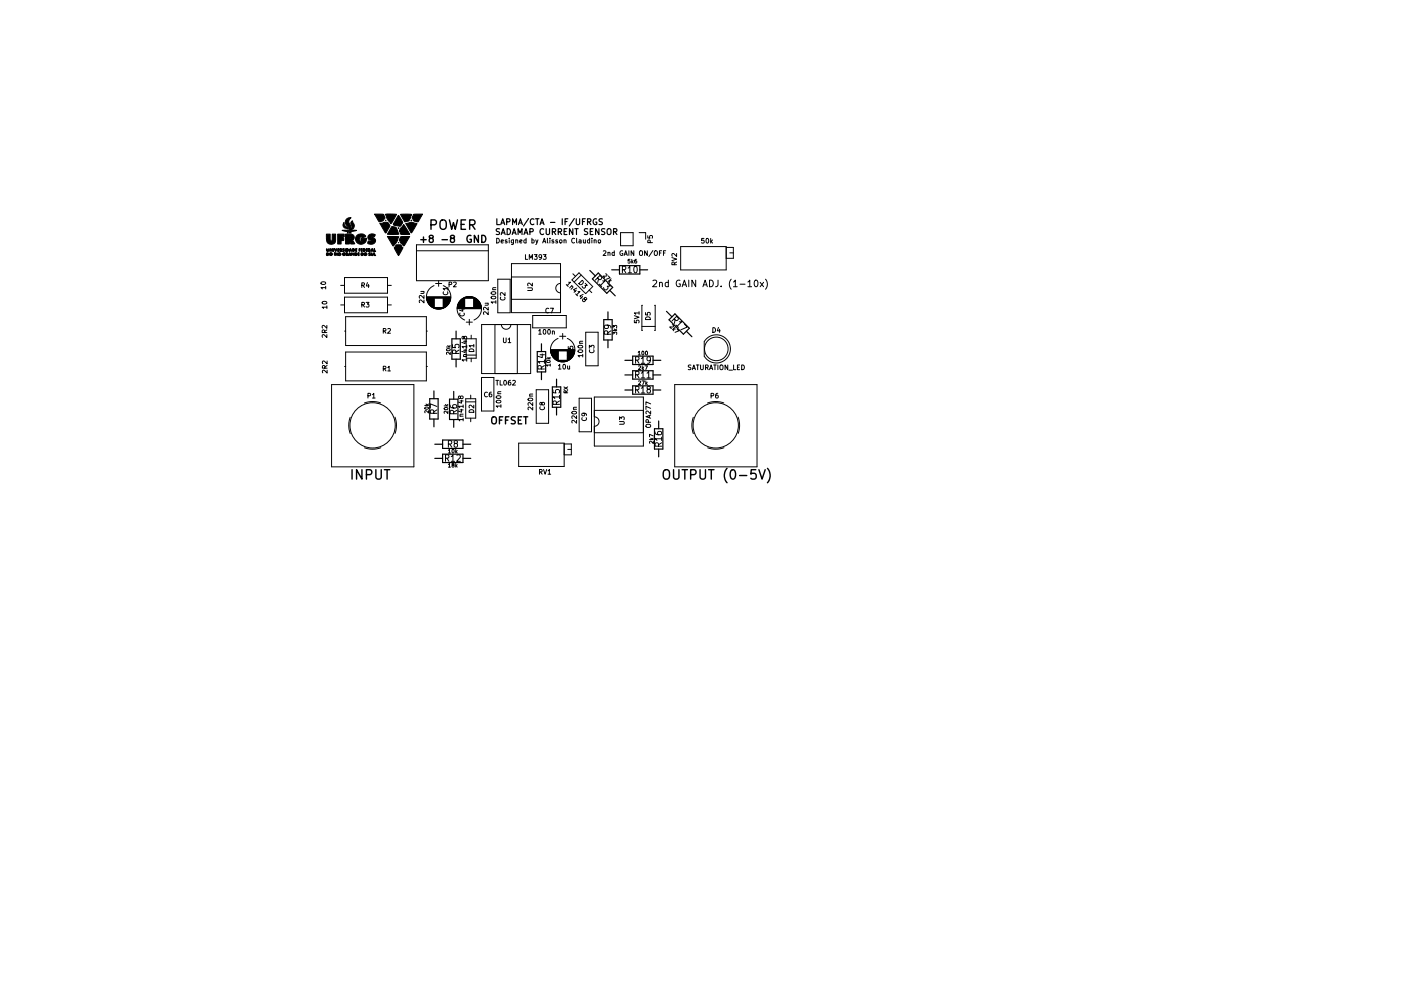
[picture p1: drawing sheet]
<svg xmlns="http://www.w3.org/2000/svg" width="297mm" height="210mm" viewBox="0 0 297 210" stroke-linecap="round" stroke-linejoin="round" font-family="sans-serif">
<g fill="none" stroke="#000" stroke-width=".21">
<path d="M68.1 59.9a.49 .49 0 0 1 .6-.2 .49 .49 0 0 1 .3 .5 .49 .49 0 0 1-.6 .2 .49 .49 0 0 1-.3-.5zM73 58.9h9.2v3.3h-9.2zM77.9 60l-.2 .7h.6M88.3 51.9h15.2v7.7h-15.2zM88.3 53.2h15.2M93 59.5v1.2M96.2 59.9h.3l.2 .2-.6 .8h.6M105.3 50.6a.51 .51 0 0 1 .6 .5 .51 .51 0 0 1-.6 .5zM105.5 59.2h2.7v7.2h-2.7zM106.3 51.2l.4-.1v-.2h-.3l-.1 .1v.5h.4M107.5 50.9l-.4 .1 .4 .3v.2h-.4M108 50.6h.1"/>
<path d="M108 50.9v.7M108.4 55.9h10.4v10.4h-10.4zM108.4 58.8h10.4M108.9 50.9v.8l-.2 .2-.3-.1M108.9 50.9h-.3l-.2 .2 .1 .4h.4M109.3 51l.4-.1 .1 .7M109.3 50.9v.7M110.2 51.2l.5-.1-.1-.2h-.3l-.1 .1 .1 .5h.3M111.4 54v1h.5M111.5 50.9h-.2l-.2 .2 .1 .4h.3M111.5 50.6v1M112.2 55v-1l.4 .7 .3-.7v1"/>
<path d="M112.8 50.9h.3l.2 .2-.1 .4h-.4M112.8 50.6v1M113.3 54h.6l-.3 .4 .2 .1v.4h-.5M113.6 50.9l.2 .7M114.1 50.9l-.5 1M114.8 54.5l-.2 .1h-.2l-.1-.5 .3-.1 .2 .2v.6l-.4 .2M115.1 51.6l.3-1 .3 1M115.2 51.3h.4M115.2 54h.6l-.3 .4 .2 .1v.4h-.5M116.1 50.6v.8l.1 .2M116.6 50.6h.1M116.6 50.9v.7"/>
<path d="M117.4 50.9l-.4 .1 .4 .3v.2h-.4M118.2 50.9l-.4 .1 .4 .3v.2h-.4M118.7 51h.4v.5h-.4zM119.6 51l.4-.1v.7M119.6 50.9v.7M120.6 59.9h.4l-.7 .7M121.3 59.4l1.5-1.5 2.9 2.9-1.5 1.5zM121.5 58.1l.5 .5M121.8 50.6a.44 .44 0 0 0-.6 .5 .44 .44 0 0 0 .6 .4M122.3 50.6v.8l.1 .2M122.8 50.9h.4v.7M123.2 51.1l-.5 .2 .2 .3 .3-.1"/>
<path d="M123.2 58.4l-1.5 1.5M123.4 59.5a.51 .51 0 0 1 .1 .7 .51 .51 0 0 1-.8 0zM123.7 50.9v.6h.4M124.1 50.9v.7M125 50.9h-.3l-.2 .2 .1 .4h.4M125 50.6v1M125.5 50.6h.1M125.5 50.9v.7M126 51l.3-.1 .1 .7M126 50.9v.7M126.7 59l.5 .3 .3-.2 .1-.2-.4-.5-1 1M126.9 51h.4v.5h-.4z"/>
<path d="M126.9 59.2l-.2 .7M127.8 59.6h.5l-1 .9M127.9 53.3l.4-.1 .2 .3-.6 .7h.6M128.4 58.1l.3 .2-.1 .2-.7 .1 .3 .3M128.9 53.6h.4v.6M128.9 53.5v.7M129 58.6l.3 .3-.8 .4M129.2 59.6h.4M129.3 59.6l-.1 .3M129.6 59.1l-.6 .6M130.2 53.6l-.2-.1-.2 .2 .1 .5h.3M130.2 53.2v1"/>
<path d="M131.6 49.4h2.6v2.7h-2.6zM132 57.2l.6-.1 .1-.2-.1-.4h-.6v1.4M132 53.2a.45 .45 0 0 0-.6 .5 .45 .45 0 0 0 .6 .4v-.3h-.1M132.3 57.2l.4 .7M132.3 54.2l.4-1 .3 1M132.4 53.9h.5M133.2 56.9l.3-.4v1.4M133.2 57.9h.7M133.3 53.2v1M133.6 55h-.4v.4h.3l.1 .3h-.4M133.9 55v.8M134 55.5l.3 .3"/>
<path d="M134.3 55.3l-.4 .3M134.4 53.2v1l-.6-1v1M134.6 56.5h.1a.77 .77 0 0 1 .4 .7 .77 .77 0 0 1-.4 .7 .99 .99 0 0 1-.1-1.4zM134.9 55l-.3 .2v.5l.1 .1 .3-.1-.1-.3-.3 .1M135.5 49.4h1.4v1.3M135.6 53.3l.2-.1 .4 .1v.6l-.1 .3-.5-.1zM137.2 53.2v1l-.5-1v1M137.3 50v.5h.5v-.4l.4-.1v.5M137.9 51.5l-.1-.5h-.4l-.1 .5h1M138.4 53.2l-.8 1.2M138.4 59.6l.6-.2 .2 .4-.8 1h.8M138.8 53.3l.2-.1 .3 .1 .1 .6-.2 .3-.4-.1z"/>
<path d="M139.8 53.7h.3M139.8 59.9v.9M140.3 53.2h-.5v1M140.7 53.7h.3M141.1 53.2h-.4v1M141.7 60l-.4-.1-.3 .3 .2 .6h.5M141.7 59.4v1.4M142.5 54.6l1 .4-1 .3M143 56.2l-.1-.5-.4-.1v.6h1M143.5 53.8v.6l-.8-.6-.2 .2v.4M143.5 55.6l-.5 .3M144.2 59.5a.65 .65 0 0 0-.8 .6 .65 .65 0 0 0 .8 .7v-.6h-.2"/>
<path d="M144.3 52.3h9.7v5h-9.7zM146 59.4v1.4M147.5 59.4v1.4l-.8-1.4v1.4M149.3 50.6h-.5l-.1 .5 .5-.1 .1 .5h-.6M149.8 50.6h.1a.49 .49 0 0 1 .4 .5 .49 .49 0 0 1-.5 .4l-.1-.3zM150.4 59.4a.71 .71 0 0 1 .8 .7 .71 .71 0 0 1-.8 .7zM150.7 50.6v1M150.8 51.2l.3 .4M151.1 50.9l-.4 .4M152.2 59.4v1.2l-.5 .2M154 52.5h1.5v2.3h-1.5M154.7 53.6h.8"/>
<path d="M155 59.2a1.61 1.61 0 0 0 0 2.2M155.5 59.8l.4-.4v1.4M158.6 59.8l.4-.4v1.4M160 59.6l.2-.2a.75 .75 0 0 1 .5 .7 .75 .75 0 0 1-.5 .7l-.3-.5zM161.2 59.9l.7 .9M161.9 59.9l-.7 .9M162.3 59.2a1.61 1.61 0 0 1 0 2.2M68.4 64a.48 .48 0 0 1 .6-.1 .48 .48 0 0 1 .3 .5 .49 .49 0 0 1-.6 .2 .49 .49 0 0 1-.4-.5zM68.8 70.6v-.5l-.4-.1-.1 .6h1M68.9 78.1l-.1-.5h-.4v.5h1M69.1 61h-1l.2 .3M69.1 60.7v.6"/>
<path d="M69.3 71v.6l-.7-.6-.3 .2 .1 .4M69.3 69v.7l-.7-.7-.3 .2 .1 .4M69.3 65.2h-1l.3 .3M69.3 70l-.5 .3M69.3 64.9v.6M69.4 78.5v.7l-.8-.7-.2 .2v.4M69.4 76.6v.6l-.8-.6-.2 .2v.4M69.4 77.5l-.5 .4M72.2 60.5h.8M72.2 64.7h.8M73 63h9.2v3.4h-9.2zM73.1 77.7h.2"/>
<path d="M73.1 70.2h.2M73.3 74.7h17.1v6.1h-17.1zM73.3 67.2h17.1v6.1h-17.1zM76.7 60.5h.5v-.4l-.5-.1v1M76.7 64.7l.5-.1v-.4h-.5v1M77 60.5l.3 .5M77 64.7l.3 .5M77.6 64.2h.6l-.3 .3 .3 .1v.5h-.6M78.1 60.3v.7M81.3 78.2h.4l.1-.4-.5-.1v1M81.3 70.2h.4l.1-.4-.5-.1v1M81.5 78.2l.3 .5"/>
<path d="M81.5 70.2l.3 .5M82.2 60.5h.8M82.2 64.7h.8M82.2 78l.3-.3v1M82.2 69.8l.4-.1 .2 .3-.6 .7h.6M82.2 78.7h.6M89.2 61.8h.7M89.8 61.8v.4l-.6 .1M89.9 63.6v.7l-.7-.7-.3 .2 .1 .4M89.9 62.7v.6l-.7-.6-.3 .2 .1 .4M90.4 77.7h.2M90.4 70.2h.2"/>
<path d="M90.4 63h5.1M90.5 63.1h5M90.5 63.2h5M90.5 63.3h1.5M90.5 63.4h1.5M90.5 63.5h1.5M90.5 63.6h1.5M90.6 63.7h1.4M90.6 63.8h1.4M90.6 63.9h1.4M90.6 64h1.4M90.7 64h1.3"/>
<path d="M90.7 64.1h1.3M90.7 64.2h1.3M90.8 64.2h1.2M90.8 64.3h1.2M90.8 64.4h1.2M90.9 64.4h1.1M90.9 64.5h1.1M91 64.6h1M91.1 64.7h.9M91.1 64.8h.9M91.2 64.8h.8M91.3 64.9h.7"/>
<path d="M91.3 65h.7M91.4 65h.6M91.5 65.1h.5M91.6 65.1h.4M91.7 65.2h.3M91.7 65.2h2.6M91.8 65.3h2.4M92 65.4h2M92 60.6a2.59 2.59 0 0 0-1.1 4 2.59 2.59 0 0 0 4.2 0 2.59 2.59 0 0 0-1.1-4M92.1 65.4h1.8M92.2 65.4h1.6M92.4 60.1h1.3"/>
<path d="M92.4 65.5h1.2M92.6 65.6h.8M94 63.3h1.5M94 63.4h1.5M94 63.6h1.5M94 63.7h1.4M94 63.8h1.4M94 63.9h1.4M94 64h1.3M94 64.1h1.3M94 64.2h1.3M94 64.2h1.2"/>
<path d="M94 64.4h1.2M94 64.4h1.1M94 64.5h1.1M94 64.6h1M94 64.7h.9M94 64.8h.9M94 64.9h.7M94 65h.6M94 65.1h.5M94 65.2h.3M94 61.9a.44 .44 0 0 0 .5 .6 .44 .44 0 0 0 .4-.6M94.4 65.1l-.4 .1"/>
<path d="M94.7 65h-.7M94.7 73.6h.8M94.7 74.1a.39 .39 0 0 1 .5-.2 .39 .39 0 0 1 .2 .4 .39 .39 0 0 1-.4 .2 .39 .39 0 0 1-.3-.4zM94.8 64.8h-.8M94.9 73.3l.3 .3M95 61.2h-1l.2 .3M95 61v.5M95 64.6l-1 .1M95.1 64.4l-1.1 .1M95.2 60.4l.5-.1v-.4h-.5v1M95.2 64.3h-1.2M95.3 64.1l-1.3 .1"/>
<path d="M95.4 64h-1.4M95.4 63.8h-1.4M95.5 74.7v.5l-.6-.5-.2 .2v.3M95.5 73.3l-.3 .2M95.5 63.6l-1.5 .1M95.5 63.5h-1.5M95.5 63.3l-1.5 .1M95.9 73.1v.6l.7 .1-.1-.2v-.4l.7-.1 .1 .2-.1 .5M96.7 75l-.1-.6-.2-.1-.4 .1-.1 .6h1.4M97 65.5h5.1M97 65.4h5M97 65.3h5"/>
<path d="M97 65.2h1.5M97 65.1h1.5M97 65h1.5M97 64.9h1.5M97 64.8h1.5M97.1 64.8h1.4M97.1 64.7h1.4M97.1 64.6h1.4M97.1 64.5h1.4M97.2 64.5h1.3M97.2 64.4h1.3M97.2 64.3h1.3"/>
<path d="M97.3 64.3h1.2M97.3 64.2h1.2M97.3 74.3l-.6 .4M97.3 64.1h1.2M97.4 64.1h1.1M97.4 64h1.1M97.5 63.9h1M97.5 66.4a.44 .44 0 0 0 .5 .6 .44 .44 0 0 0 .4-.6M97.6 63.8h.9M97.6 63.7h.9M97.7 63.7h.8M97.8 63.6h.7"/>
<path d="M97.8 65.6h.7M97.9 63.5h.6M98 63.4h.5M98.1 63.3h.4M98.1 65.4v.6l-.7-.2M98.2 63.3h.3M98.2 63.3h2.6M98.3 74.3h.7M98.3 75.6h.7M98.3 72.4h.7M98.4 71.5l.2-.1 .4 .1-.1 .4h-.3l-.3-.5-.3 .1v.4l.4-.2M98.4 63.2h2.2"/>
<path d="M98.5 63.1h2M98.5 67.9a2.59 2.59 0 0 1-1.1-4 2.59 2.59 0 0 1 4.2 0 2.59 2.59 0 0 1-1.1 4M98.6 63.1h1.8M98.6 74.2v.6l-.7-.3M98.6 72.3v.6l-.7-.3M98.8 63h1.4M98.8 75.3h2.2M98.8 71.9h2.2v4.1h-2.2zM98.8 68.3h1.3M98.9 63h1.2M99 76.4h-1l.2 .2M99 75.2l-.7 .1 .1 .3"/>
<path d="M99 73.5h-1l.2 .3M99 73.3v.5M99 76.1v.5M99.1 62.9h.8M99.5 74.2a.54 .54 0 0 1 .6-.2 .54 .54 0 0 1 .4 .6h-1zM99.5 67.7v1.2M99.9 71.1v.8M99.9 76v.8M100.5 73.3h-1l.2 .3M100.5 73.1v.5M100.5 63.3h.3M100.5 63.3h.4"/>
<path d="M100.5 63.4h.5M100.5 63.5h.6M100.5 63.5l.7 .1M100.5 63.6h.7M100.5 63.7h.8M100.5 63.7h.9M100.5 63.8h.9M100.5 63.9h1M100.5 64h1.1M100.5 64.1h1.1M100.5 64.1h1.2M100.5 64.2h1.2"/>
<path d="M100.5 64.2l1.2 .1M100.5 64.3h1.3M100.5 64.4h1.3M100.5 64.5h1.3M100.5 64.5l1.4 .1M100.5 64.6h1.4M100.5 64.7h1.4M100.5 64.8h1.4M100.5 64.8h1.5M100.5 64.9h1.5M100.5 65h1.5M100.5 65l1.5 .1"/>
<path d="M100.5 65.1h1.5M100.5 65.2h1.5M102.1 68.9h10.4v10.4h-10.4zM102.8 64.3h.7M103.4 64.3l.1 .4-.7 .1M103.5 66.1v.7l-.7-.7-.3 .2 .1 .4M103.5 65.2v.6l-.7-.6-.3 .2 .1 .4M104.2 62.9a.48 .48 0 0 1 .6-.1 .48 .48 0 0 1 .3 .5 .49 .49 0 0 1-.6 .2 .49 .49 0 0 1-.3-.5zM104.2 62a.48 .48 0 0 1 .6-.2 .48 .48 0 0 1 .3 .5 .49 .49 0 0 1-.6 .2 .49 .49 0 0 1-.3-.5zM104.5 61.5h.6M104.9 68.9v10.4M105.1 64.1h-1l.3 .3"/>
<path d="M105.1 61l-.6 .1 .1 .4M105.1 63.8v.6M106.2 63a.44 .44 0 0 0 .4 .7 .44 .44 0 0 0 .4-.7M106.3 68.9a1 1 0 0 0 1 1 1 1 0 0 0 1-1M106.7 71.7v.8l.2 .2 .4-.2v-.8M107.1 62.1v.6l-.7-.6-.3 .2 .1 .4M107.7 72l.3-.3v1M107.7 72.7h.6M108.4 63.5h10.4M109.7 68.9v10.4M111.9 61.1h.8l.2 .2-.2 .3h-.8M112.9 60.1v.6l-.7-.6-.3 .2 .1 .3"/>
<path d="M112.9 66.9h7.2v2.7h-7.2zM114.2 70.2l.3-.3v1M114.2 70.9h.6M114.5 75.3h.9M114.8 78.3l-.2-.7-.5 .1-.1 .6h1.4M115 75.1v.8l-1-.3M115.3 70l.1-.1a.49 .49 0 0 1 .4 .5 .49 .49 0 0 1-.5 .5l-.1-.4zM115.4 76.7h-1.4l.4 .4M115.4 77.6l-.6 .4M115.4 76.4v.7M115.9 76.1h.8M115.9 76.6a.39 .39 0 0 1 .5-.2 .39 .39 0 0 1 .2 .4 .39 .39 0 0 1-.4 .2 .39 .39 0 0 1-.3-.4z"/>
<path d="M116.1 75.8l.3 .3M116.3 69.9h.1a.49 .49 0 0 1 .3 .5 .49 .49 0 0 1-.4 .5l-.2-.4zM116.3 65.5a.44 .44 0 0 0-.6 .4 .44 .44 0 0 0 .6 .4M116.7 77.5h-.8l.2 .2M116.7 77.2v.5M116.7 75.8l-.3 .2M116.7 65.4h.6l-.4 1M116.8 74.2h5M116.8 74.3h5M116.8 74.4h5M116.8 74.5h1.5M116.8 74.6h1.5"/>
<path d="M116.8 74.7h1.5M116.8 74.8h1.5M116.8 74.9h1.5M116.9 75h1.4M116.9 75.1h1.4M116.9 75.2h1.4M117 75.3h1.3M117 75.4h1.3M117.1 75.5h1.2M117.1 70.3h.4v.6M117.1 70.2v.7M117.1 75.6h1.2"/>
<path d="M117.2 75.6h1.1M117.2 75.7h1.1M117.3 75.8h1M117.4 75.9h.9M117.4 76h.9M117.5 76h.8M117.6 76.1h.7M117.6 76.2h.7M117.7 76.2h.6M117.8 76.3h.5M117.9 76.3h.4M117.9 76.4h.4"/>
<path d="M118 76.4h2.6M118.1 76.5h2.4M118.2 76.5h2.2M118.3 71.8a2.59 2.59 0 0 0-1.1 4 2.59 2.59 0 0 0 4.2 0 2.59 2.59 0 0 0-1.1-4M118.4 76.6h1.8M118.4 77.6l.3-.3v1M118.4 78.3h.6M118.5 76.6h1.6M118.6 76.7h1.4M118.7 71.3h1.2M118.8 60.1a1 1 0 0 0-1 1 1 1 0 0 0 1 1M118.9 76.8h.8"/>
<path d="M119.3 70.7v1.2M119.5 77.3h.1a.49 .49 0 0 1 .3 .5 .49 .49 0 0 1-.4 .5l-.2-.4zM120.1 60.4l.4 .4M120.3 74.5h1.5M120.3 74.6h1.5M120.3 74.7h1.5M120.3 74.8h1.5M120.3 75h1.4M120.3 75.1h1.4M120.3 75.2h1.4M120.3 75.3h1.3M120.3 75.4h1.3"/>
<path d="M120.3 75.5h1.2M120.3 75.6h1.1M120.3 75.7h1.1M120.3 75.8h1M120.3 76h.9M120.3 76h.8M120.3 76.1h.7M120.3 76.2h.7M120.3 76.3h.5M120.3 76.3h.4M120.3 77.6l.1 .7 .4-.1M120.5 73.5v.5h.5l-.1-.4 .5-.1v.5"/>
<path d="M120.6 74.4a.44 .44 0 0 0 .4 .6 .44 .44 0 0 0 .4-.6M120.7 76.4h-.4M120.8 77.6v.7M120.9 76.2h-.6M121.1 76l-.8 .1M121.2 60.7l.3 .2-.4 .5M121.2 75.9h-.9M121.2 60.6l-.4 .5M121.4 75.7l-1.1 .1M121.5 75.6h-1.2M121.6 75.4h-1.3M121.6 75.2h-1.3"/>
<path d="M121.7 75l-1.4 .1M121.8 74.9h-1.5M121.8 74.7l-1.5 .1M121.8 74.6h-1.5M122 62.4l.5 .4M122.2 61.6l-.5 .4M122.3 61.1l-.7 .4 .4 .4M122.6 61.9h.4l-.8 .7M122.6 73.4a.49 .49 0 0 1 .6-.2 .49 .49 0 0 1 .3 .5 .49 .49 0 0 1-.6 .2 .49 .49 0 0 1-.3-.5zM122.6 74.3a.48 .48 0 0 1 .6-.1 .48 .48 0 0 1 .3 .4 .49 .49 0 0 1-.6 .3 .49 .49 0 0 1-.3-.5zM122.9 72.8h.7M123.5 62.9l-.4 .5"/>
<path d="M123.6 75.5h-1l.2 .2M123.6 72.4l-.7 .1 .1 .3M123.6 75.2v.5M123.6 62.5l-.6 .3 .4 .4M123.9 63.4l.2-.3 .3 .3-.2 .2-.5-.2-.2 .4 .4 .2 .2-.4M124.1 60.1l.4 .4-.5 .1 .1 .2-.3 .3-.4-.4M124.2 70.5h2.6v7.1h-2.6zM124.9 61.5l.6 .6M125 73.9v-.6l.3 .3 .1-.3h.5v.6M125 74.2a.44 .44 0 0 0 .5 .6 .44 .44 0 0 0 .4-.6M127.1 60.3l.5 .5M128.7 69l.3 .2-.1 .4h-.6l-.2-.4 .3-.2h.8l.3 .2v.4"/>
<path d="M128.9 70.9l-.2-.7-.5 .1-.1 .6h1.4M128.9 60.1l.5 .6h-.7l.2 .4-.3 .4h-.3l-.3-.5M129.5 70.2l-.6 .4M130 70.9v-.5l.3 .3v-.2h.4v.4M130 69.5v-.5l.3 .3v-.2h.4v.4M130 70.1h.8M130.2 69.8l.3 .3M130.8 69.8l-.3 .2M134.5 68v.4l.5 .1-.1-.5h.5v.5M134.5 67l1 .3-1 .3M134.8 79.5l.6-.1 .1-.2-.1-.4h-.6v1.4M134.8 76.4l.6-.1 .1-.2-.1-.4h-.6v1.4"/>
<path d="M135.1 79.5l.4 .7M135.1 76.4l.4 .7M135.3 74.7l.2-.2v.8M135.3 75.3h.5M135.4 77.7l.3-.1 .1 .2-.5 .6h.5M135.5 66.4h-1l.3 .3M135.5 66.1v.6M136 79.2l.3-.4v1.4M136 76.1l.3-.4v1.4M136 77.1h.7M136.1 69.3h2.8M136.2 77.6v.8"/>
<path d="M136.2 74.5h.1a.37 .37 0 0 1 .3 .4 .37 .37 0 0 1-.5 .3zM136.2 64.8h-.1v5.3h.1M136.2 78.1l.3 .3M136.5 77.9l-.3 .3M136.7 77.6h.6l-.4 .8M136.9 66.3v.5h.4v-.4l.5-.1v.5M136.9 67.4a.54 .54 0 0 1 .6-.1 .54 .54 0 0 1 .4 .5h-1zM136.9 74.5h.1a.37 .37 0 0 1 .3 .4 .37 .37 0 0 1-.4 .3zM137.2 79.2l.3-.4v1.4M137.9 76.3l-.2 .2h-.4l-.1-.7 .5-.1 .2 .2-.1 .8-.1 .3-.4 .1M138.8 64.8h.1v5.3h-.1M139.8 60l.2-.1 .4 .1v.8"/>
<path d="M142.5 68.9l.3 .2v.2l-.8 .1 .3 .3M142.8 69.8h.4M142.9 69.8l-.1 .4M142.9 67.6l.5 .4h.2l.2-.4-.3-.5-1 1M143.1 67.8l-.1 .8M143.2 69.4l-.6 .6M143.3 69l.5 .5M143.6 69.8l.3 .4-.8 .3M144 68.3l.6-.1-1 1M144.6 60.8l.5-1.4 .5 1.4M144.8 60.4h.6M145.1 68.8l.6 .6-1.4 .6"/>
<path d="M146.5 77.5h-.5a.42 .42 0 0 0 .4 .6v.3h-.5M146.8 78.4l.3-1 .3 1M146.9 78.1h.4M147.6 77.4h.6M147.9 77.4v1M148.5 77.4v.8l.2 .2 .4-.2v-.8M149 60.8l.5-1.4 .5 1.4M149.2 60.4h.6M149.6 78l.5-.1v-.4l-.5-.1v1M149.8 71.9a2.99 2.99 0 0 1 4.4 .2 2.99 2.99 0 0 1-.6 4.4 2.99 2.99 0 0 1-4.3-.9v-3.1zM149.8 78l.4 .4M150.4 78.4l.4-1 .3 1"/>
<path d="M150.5 78.1h.5M151.1 69.5a.51 .51 0 0 1 .6 .5 .51 .51 0 0 1-.6 .5zM151.3 77.4h.6M151.6 77.4v1M152.2 77.4v1M152.3 69.5l-.2 .7h.6M152.6 69.8v.7M152.7 77.6l.2-.2 .4 .2v.5l-.1 .3-.5-.1zM152.9 60.7v.1M154.3 77.4v1l-.6-1v1M154.5 78.5h.8M155.5 60.8h.8"/>
<path d="M155.5 77.4v1h.5M156.3 77.9h.4M156.8 77.4h-.5v1h.5M156.9 60.3h1.1M157.3 77.4a.51 .51 0 0 1 .5 .5 .51 .51 0 0 1-.5 .5zM158.6 60.8h.8M70.3 81.6h17.4v17.4h-17.4zM74.2 88.5a5.1 5.1 0 0 0 .1 3.5M78 84l.5-.1v-.4h-.5v1M79 83.7l.3-.2v1M79 84.5h.5M80.7 85.5a5.1 5.1 0 0 0-3.4 0"/>
<path d="M80.7 95a5.1 5.1 0 0 1-3.4 0M83.7 88.5a5.1 5.1 0 0 1 .1 3.5M90.1 86h.8M90.1 86.5a.39 .39 0 0 1 .5-.2 .39 .39 0 0 1 .2 .4 .39 .39 0 0 1-.4 .2 .39 .39 0 0 1-.3-.4zM90.3 85.7l.3 .3M90.9 87.1v.5l-.6-.5-.2 .2v.3M90.9 85.7l-.3 .2M92 87.7l-.1-.6-.2-.1-.4 .1-.1 .6h1.4M92.6 86.2l-1.4-.5v.8M92.6 87l-.6 .4M94.2 86.1h.8M94.2 86.6a.39 .39 0 0 1 .5-.2 .39 .39 0 0 1 .2 .4 .39 .39 0 0 1-.4 .2 .39 .39 0 0 1-.3-.4z"/>
<path d="M94.4 85.8l.3 .3M94.5 97.2l.6-.1 .1-.2-.1-.4h-.6v1.4M94.8 97.2l.4 .7M95 87.2v.5l-.6-.5-.2 .2v.3M95 85.8l-.3 .2M95.1 94.2l.6-.1 .1-.2-.1-.4h-.6v1.4M95.1 95.5l.2-.2v.8M95.1 98.5l.2-.2v.8M95.1 96.1h.4M95.1 99.1h.4M95.4 94.2l.4 .7M95.4 86l.1 .3 .3 .2 .8 .1 .2-.3-.1-.4-.7 .1v.3l.2 .3"/>
<path d="M95.7 96.9l.3-.4v1.4M95.7 97.9h.7M95.9 95.4l.1-.1a.37 .37 0 0 1 .3 .4 .37 .37 0 0 1-.4 .3zM96 98.7l-.2-.2 .2-.2h.2v.3a.32 .32 0 0 0-.3 .1 .32 .32 0 0 0 0 .4l.3-.1-.1-.3M96.2 87.8l-.1-.6-.2-.1-.4 .1-.1 .6h1.4M96.5 94.1l-.2-.3 .2-.3 .4 .1v.4a.47 .47 0 0 0-.6 .3 .47 .47 0 0 0 .2 .6l.4-.1 .1-.2-.1-.4-.1-.1M96.6 95.3v.8M96.6 98.3v.8M96.7 95.8l.2 .3M96.7 98.8l.2 .3M96.8 87.1l-.6 .4M96.9 96.6l.5-.1 .2 .4-.8 1h.8"/>
<path d="M96.9 95.6l-.3 .3M96.9 98.6l-.3 .3M97.5 88.3h.7M97.5 87h.7M97.5 85.1h.7M97.6 84.2l.2-.2 .4 .2-.1 .3-.3 .1-.3-.5h-.3l.1 .4 .3-.1M97.9 86.8v.6l-.8-.2M97.9 84.9v.6l-.8-.2M98.2 89h-1l.3 .3M98.2 87.9h-.6v.4M98.2 86.2h-1l.3 .3M98.2 85.9v.6"/>
<path d="M98.2 88.7v.6M98.7 84.6h2.2v4.1h-2.2zM98.7 85.3h2.2M99.5 87.1a.54 .54 0 0 1 .6-.2 .54 .54 0 0 1 .4 .6h-1zM99.8 83.8v.8M99.8 88.7v.8M100.5 86v.6l-.8-.6-.2 .2v.3M102.1 80.1h2.6v7.1h-2.6zM103.3 83.3a.44 .44 0 0 0-.6 .4 .44 .44 0 0 0 .6 .4M104.2 83.2l-.4 .2-.1 .6 .2 .2 .3-.1v-.5h-.3l-.2 .2M105.1 80.7h.6M105.2 85.1a.49 .49 0 0 1 .6-.3 .49 .49 0 0 1 .4 .5 .49 .49 0 0 1-.6 .3 .49 .49 0 0 1-.4-.5z"/>
<path d="M105.2 84.1a.49 .49 0 0 1 .6-.2 .49 .49 0 0 1 .4 .5 .49 .49 0 0 1-.6 .2 .49 .49 0 0 1-.4-.5zM105.4 80.7v1M105.5 83.5h.7M106 80.7v1h.5M106.2 86.2h-1l.3 .2M106.2 83.1l-.6 .1v.3M106.2 85.9v.5M106.9 80.7h.1a.49 .49 0 0 1 .4 .5 .49 .49 0 0 1-.5 .5l-.1-.4zM108.2 80.7l-.4 .2v.6l.1 .2 .4-.1-.1-.5h-.3l-.1 .2M108.7 80.8l.4-.1 .2 .3-.6 .7h.6M110 94h9.6v5h-9.6zM112 84.6a.48 .48 0 0 1 .6-.2 .48 .48 0 0 1 .3 .5 .49 .49 0 0 1-.6 .2 .49 .49 0 0 1-.3-.5z"/>
<path d="M112.3 84h.7M113 86.4v.6l-.8-.6-.2 .2v.3M113 85.4v.6l-.8-.6-.2 .2v.4M113 83.6l-.7 .1 .1 .3M113.7 82.7h2.6v7.1h-2.6zM114.5 86.3a.44 .44 0 0 0 .5 .6 .44 .44 0 0 0 .4-.6M114.9 85.6l.2-.2 .4 .2-.1 .3h-.3l-.3-.5-.3 .1v.4l.4-.2M115.2 99.6l.4 1 .3-1M116.2 99.9l.3-.3v1M117.2 82.7v.6l.7 .1-.1-.2v-.4l.7-.1 .1 .2-.1 .5M118 85.8l-.1-.6-.2-.1-.4 .1-.1 .6h1.4M118.6 84.2h-1.4l.4 .4"/>
<path d="M118.6 85.1l-.6 .4M118.6 83.9v.7M119.6 82.1l.8 .5M119.6 94.2h1.5v2.3h-1.5M120 83.3l-.1-.3-.3-.1v.4h.8M120.4 82.9l-.4 .2M120.4 82.1l-.8 .5M120.4 95.3h.7M121.3 87.4a.49 .49 0 0 1 .6-.2 .49 .49 0 0 1 .3 .5 .49 .49 0 0 1-.6 .2 .49 .49 0 0 1-.3-.5zM121.6 86.8h.6M122.2 89.2v.6l-.7-.6-.3 .2 .1 .3M122.2 88.2v.6l-.7-.6-.3 .2 .1 .4"/>
<path d="M122.2 86.4l-.6 .1 .1 .3M122.8 84.5h2.6v7.1h-2.6zM123.4 88.6a.44 .44 0 0 0 .5 .6 .44 .44 0 0 0 .4-.6M123.8 87.7l.2 .2-.1 .2-.5 .1v-.3l.1-.2h.6l.3 .4M126 88.4a1 1 0 0 1 1 1 1 1 0 0 1-1 1M126 84.2h10.4v10.4h-10.4zM126 91.8h10.4M126 87.1h10.4M131.4 89.4h.8l.2 .2-.2 .4h-.8M131.4 89.1v-.7l.3 .4 .1-.3h.5v.6M134.8 82.7l.6-.1 .1-.2-.1-.4h-.6v1.4M135.1 82.7l.4 .7"/>
<path d="M135.4 80.9l.3-.1 .1 .2-.5 .6h.5M136 82.4l.3-.4v1.4M136 80.2h.7M136 83.4h.7M136.1 80.8h.5l-.3 .8M136.9 80.8v.8M137 90.2l.3-.2 .5 .1 .2 .4-.4 .2-.5-.1zM137 81.3l.2 .3M137.2 80.2h.7M137.2 81.1l-.3 .3M137.4 82.6l-.2-.3 .2-.3 .4 .1v.4a.47 .47 0 0 0-.6 .3 .47 .47 0 0 0 .2 .6l.4-.1 .1-.2-.1-.4-.1-.1M137.5 89.6l-.1-.5h-.4v.5h1"/>
<path d="M137.7 88.2v.4M137.7 93.3h.8M138 88.1l-1 .3 1 .3M138 87.2v.6l-.8-.6-.2 .2v.4M138 86.6l-1-.4v.7M138 85.7l-1-.4v.6M138 93l.3 .3M138.5 93.6v.5l-.6-.5-.2 .2 .1 .3M138.5 92.5l-.8-.3v.5M138.5 93l-.3 .2M138.9 91.6l.1 .4 .2 .2h.8l.3-.2-.2-.4h-.6l-.1 .4 .3 .2M139.6 94.7v-.6l-.2-.2-.4 .2-.1 .6h1.4"/>
<path d="M140.3 93.1h-1.4l.4 .4M140.3 93.9l-.7 .5M140.3 92.7v.8M143 81.6h17.5v17.4h-17.5zM147 88.5a5.1 5.1 0 0 0 0 3.5M150.8 84l.4-.1 .1-.4h-.5v1M152.2 83.5l-.4 .2-.1 .6 .2 .2 .3-.1v-.5l-.3-.1-.2 .2M153.5 85.5a5.1 5.1 0 0 0-3.5 0M153.5 95a5.1 5.1 0 0 1-3.5 0M156.5 88.5a5.1 5.1 0 0 1 0 3.5M114.4 100.1h.5v-.4l-.5-.1v1M114.6 100.1l.4 .5"/>
<path d="M116.2 100.6h.6"/>
<circle cx="151.9" cy="74" r="2.5"/>
<circle cx="79" cy="90.2" r="4.8"/>
<circle cx="151.7" cy="90.2" r="4.8"/>
</g>
<g fill="none" stroke="#000" stroke-width=".25">
<path d="M105.3 46.4v1.3h.6M105.9 48.6h-.6v.4l.5 .2 .1 .3-.2 .3-.5-.1M106.2 47.7l.4-1.3 .4 1.3M106.3 49.8l.4-1.3 .4 1.3M106.3 47.3h.6M106.4 49.4h.6M107.4 47.1l.6-.1 .1-.5-.7-.1v1.3M107.5 48.5a.63 .63 0 0 1 .7 .6 .63 .63 0 0 1-.7 .7zM108.6 49.8l.4-1.3 .4 1.3M108.7 47.7v-1.3l.4 .9 .4-.9v1.3M108.7 49.4h.6M109.8 49.8v-1.3l.5 .9 .4-.9v1.3"/>
<path d="M109.9 47.7l.4-1.3 .5 1.3M110 47.3h.6M111.1 49.8l.4-1.3 .4 1.3M111.2 49.4h.6M112.1 46.4l-1.1 1.6M112.3 49.2l.6-.1 .1-.5-.7-.1v1.3M113.2 46.5a.55 .55 0 0 0-.8 .5 .55 .55 0 0 0 .8 .5M113.6 46.4h.7M113.9 46.4v1.3M114.5 47.7l.4-1.3 .4 1.3M114.6 47.3h.6M115.3 48.6a.55 .55 0 0 0-.8 .5 .55 .55 0 0 0 .8 .5"/>
<path d="M115.8 48.5v1l.2 .3h.3l.2-.3v-1M116.7 47.2h1M117.1 49.2l.6-.1 .1-.5-.7-.1v1.3M117.4 49.2l.4 .6M118.4 49.2l.6-.1v-.5l-.6-.1v1.3M118.7 49.2l.4 .6M119.2 46.4v1.3M119.6 49.1h.4M119.8 47h.4M120.2 48.5h-.6v1.3h.6M120.4 46.4h-.6v1.3M121.5 48.5v1.3l-.8-1.3v1.3"/>
<path d="M121.8 46.4l-1.1 1.6M121.9 48.5h.7M122.2 46.4v1l.2 .3 .4-.1 .1-.2v-1M122.2 48.5v1.3M123.5 47h.4M124.1 46.4h-.6v1.3M124.6 47.1l.6-.1v-.5l-.6-.1v1.3M124.6 48.6l-.5-.1-.2 .3 .1 .2 .5 .3v.3l-.6 .1M124.9 47.1l.4 .6M125.1 57.4l1.1 1.1M125.1 49.1h.5M125.6 59.2l1.3-1.3 3 3.1-1.3 1.2z"/>
<path d="M125.7 48.5h-.6v1.3h.6M126.5 46.5a.57 .57 0 0 0-.8 .6 .57 .57 0 0 0 .8 .4v-.4h-.2M127 48.5v1.3l-.7-1.3v1.3M127.7 46.5h-.6v.4l.5 .2 .1 .3-.2 .3-.5-.1M128.2 48.6l-.4-.1-.3 .3 .1 .2 .6 .3v.3l-.7 .1M128.9 48.6l.1-.1a.42 .42 0 0 1 .5 .4v.4a.42 .42 0 0 1-.4 .5 .42 .42 0 0 1-.4-.5zM129.7 57.2h1.6M130.1 49.2l.6-.1v-.5l-.6-.1v1.3M130.4 49.2l.4 .6M131.3 56.4h4.4v1.7h-4.4zM135.7 57.2h1.6M95.8 71.9h1.8v4.3h-1.8z"/>
<path d="M96.7 70.2v1.7M96.7 76.2v1.7M113.9 74.6h1.8v4.3h-1.8zM114.8 72.9v1.7M114.8 78.9v1.7M128 67.8h1.8v4.3h-1.8zM128.9 66.2v1.6M128.9 72.1v1.7M129.3 61.6l1.1 1.2M132.5 79.5h1.6M132.5 76.4h1.6M134.1 75.6h4.4v1.7h-4.4z"/>
<path d="M134.1 78.7h4.4v1.7h-4.4zM138.5 79.5h1.6M138.5 76.4h1.6M141.3 66.1l1.2 1.1M141.8 67.9l1.3-1.3 3.1 3-1.3 1.3zM145.5 70.3l1.2 1.1M91.1 84.6h1.8v4.3h-1.8zM92 82.9v1.7M92 88.9v1.7M92.2 94.2h1.6M92.2 97.2h1.6M93.8 93.4h4.4v1.7h-4.4z"/>
<path d="M93.8 96.4h4.4v1.7h-4.4zM95.3 84.7h1.8v4.3h-1.8zM96.2 83v1.7M96.2 89v1.7M98.2 94.2h1.6M98.2 97.2h1.6M117.1 82.1h1.8v4.3h-1.8zM118 80.4v1.7M118 86.4v1.7M132.5 82.7h1.6M134.1 81.9h4.4v1.7h-4.4zM138.5 82.7h1.6"/>
<path d="M138.8 91h1.7v4.3h-1.7zM139.6 89.3v1.7M139.6 95.3v1.6"/>
</g>
<g fill="none" stroke="#000" stroke-width=".3">
<path d="M89.2 50.9h1.2M89.8 50.3v1.1M91.3 50.6l-.3-.3 .1-.2 .2-.2 .4 .1 .1 .4-.7 .2-.1 .3 .1 .4 .2 .1h.4l.2-.3-.1-.4-.2-.1M91.4 47.7l.9-.1a.54 .54 0 0 0 .2-.5 .54 .54 0 0 0-.4-.4h-.7v2M93.6 46.7a.66 .66 0 0 1 .7 0 .66 .66 0 0 1 .3 .6v.7a.67 .67 0 0 1-.6 .7 .67 .67 0 0 1-.7-.7v-.7zM93.7 50.9h1.2M95.3 46.7l.5 2 .3-1.5 .4 1.5 .5-2M95.8 50.6l-.3-.3 .1-.2 .2-.2 .4 .1 .1 .4-.7 .2-.1 .3 .1 .4 .2 .1h.3l.3-.3-.1-.4-.2-.1M97.8 47.6h.6M98.7 46.7h-.9v2h.9M99.6 47.7l.9-.1a.54 .54 0 0 0 .2-.5 .54 .54 0 0 0-.4-.4h-.7v2M99.9 50a.7 .7 0 0 0-.9 .7 .7 .7 0 0 0 .9 .7v-.6h-.3"/>
<path d="M100 47.7l.7 1M101.4 49.9v1.5l-.8-1.5v1.5M102.1 49.9a.76 .76 0 0 1 .9 .8 .76 .76 0 0 1-.9 .7zM74.6 99.7v2M76.7 99.7v2l-1.1-2v2M79.7 99.7v1.6l.4 .4h.4l.3-.4v-1.6M81.5 99.7h1.1M82.1 99.7v2M104.3 88.6l.3-.2a.5 .5 0 0 1 .6 .5v.5a.5 .5 0 0 1-.5 .5 .5 .5 0 0 1-.5-.5zM105.9 89.1h.5M106.6 88.4h-.7v1.5M107.2 89.1h.5"/>
<path d="M107.9 88.4h-.7v1.5M109.2 88.5l-.5-.1-.3 .3 .1 .4 .7 .3v.4l-.2 .1h-.6M109.9 89.1h.5M110.6 88.4h-.7v1.5h.7M111 88.4h.9M111.5 88.4v1.5M140.7 99.9a.67 .67 0 0 1 .8-.2 .67 .67 0 0 1 .5 .6v.7a.67 .67 0 0 1-.7 .7 .67 .67 0 0 1-.7-.7zM142.8 99.7v1.6l.4 .4h.4l.4-.4v-1.6M144.6 99.7h1.2M145.2 99.7v2M148.4 99.7v1.6l.4 .4h.4l.4-.4v-1.6M150.2 99.7h1.2"/>
<path d="M150.8 99.7v2M154.1 99.4a2.29 2.29 0 0 0 0 3M155 99.8l.5-.1a1.25 1.25 0 0 1 0 2l-.4-.1-.2-.3-.1-.9zM160.2 99.7h-.9l-.1 .9 .3-.2 .6 .1 .2 .3-.1 .7-.2 .2h-.5l-.3-.2M160.9 99.7l.7 2 .6-2M162.7 99.4a2.29 2.29 0 0 1 0 3M77.7 100.7h.8a.54 .54 0 0 0 .4-.5 .54 .54 0 0 0-.4-.5h-.8v2M146.4 100.7h.8a.54 .54 0 0 0 .4-.5 .54 .54 0 0 0-.4-.5h-.8v2M156.8 100.9h1.5"/>
</g>
<g fill="#000" stroke="#000" stroke-width=".21">
<path d="M69.3 52.8l.2 .4 .1-.4 .1 .1-.1 .4h-.3zM69.2 49.7h.8v1.2l.2 .3 .2-.3v-1.2h.8v.8a1.05 1.05 0 0 1-1.1 1.3 1.05 1.05 0 0 1-.9-1.4zM69.2 53.7h1.2a.39 .39 0 0 1-.2 .5 .39 .39 0 0 1-.5-.1l-.4 .1-.1-.3 .3 .2 .1-.1h.4l.2 .1 .1-.2-.2-.1-.1 .2h-.4l-.2-.3-.2 .2zM70 52.7l.4 .4v-.4v.7l-.4-.3-.1 .2zM70.7 52.7v.7zM70.9 52.7l.2 .3 .3-.2-.2 .6zM70.9 53.6l.3 .1v.5l-.2-.1-.1 .1v-.4h.2h-.2zM71.4 53.6l.1 .6zM71.6 52.8h.3l-.1 .1v.4h-.2zM71.7 53.8a.34 .34 0 0 1 .4-.2 .34 .34 0 0 1 .2 .5l-.5 .1-.2-.3 .4 .2 .1-.2-.2-.1-.3 .1zM72.1 52.7a.28 .28 0 0 1 .3 .2 .28 .28 0 0 1 0 .3v.2l-.2-.2-.1 .1-.1-.4h.3h-.3zM72.7 52.8h.3l-.2 .1 .2 .2-.1 .2h-.3l.2-.1z"/>
<path d="M72.9 47.2a.98 .98 0 0 0 .8 1.1l.1 .3-.2-.1a.75 .75 0 0 1-.8-.4 .75 .75 0 0 1 .1-.9zM71.6 49.7h1.4v.5l-.6 .1v.1a.35 .35 0 0 1 .5 .2 .35 .35 0 0 1-.3 .4h-.3v.8h-.7zM72.7 53.7h.5l-.4 .2 .1 .2 .1-.2h.2l-.1 .3h-.4zM73.2 52.8v.6zM73.4 53.6h.1a.39 .39 0 0 1 .2 .6h-.3l-.1-.4h.3h-.3zM73.5 52.7l.5 .3-.3 .3h-.3v-.3l.4 .2-.2-.3-.2 .1zM73.6 49.4h.2l-.1 .1zM74 49.3l.1 .2zM73.6 46.4l.8-.2a.93 .93 0 0 0-.2 1.5 .6 .6 0 0 1-.2 1v-.4a1.26 1.26 0 0 1-.4-1.9zM74.1 53.6l.3 .6h-.5l.1-.3h.2v-.1l-.2 .1zM73.3 49.7h1.1a.7 .7 0 0 1 .7 .5 .7 .7 0 0 1-.3 .8l.4 .7-.8 .1-.3-.7v.7h-.8v-1.4h.8l.1 .2 .1-.2-.1-.2-.1 .2h-.8zM74.2 52.8l.4 .5h-.6l.1-.2h.3h-.3z"/>
<path d="M74.3 49.3l.2 .1zM72.5 48.9h3.1l-1.6 .3zM74.6 46.9h.2v.2a.9 .9 0 0 1 .3 1 .9 .9 0 0 1-.8 .6 1.16 1.16 0 0 0 .1-1.4zM74.8 52.7h.1a.33 .33 0 0 1 .3 .2 .33 .33 0 0 1-.1 .4h-.3l-.1-.3 .3 .2v-.2v-.1l-.3 .1zM74.6 53.6l.4 .3 .1-.3v.6l-.3-.2-.2 .2zM75.3 53.7l.5 .2-.2 .3-.3-.1-.1-.2 .3 .2 .1-.1-.1-.3-.3 .2zM75.4 52.7l.3 .1-.2 .1 .1 .4h-.2zM75.9 53.6h.2l-.1 .2 .1 .4-.2-.1zM76.1 52.7l.3 .1-.2 .5zM76.6 52.7l.2 .1-.1 .1 .1 .4h-.3zM75.7 49.9a1.07 1.07 0 0 1 1.8 .3l-.6 .1a.47 .47 0 0 0-.7 .3 .47 .47 0 0 0 .6 .5l-.2-.1-.1-.5h1.2a1.15 1.15 0 0 1-1.5 1.3 1.15 1.15 0 0 1-.5-1.9zM77 52.7l.4 .2v.3l-.1 .2-.3-.1v-.3l.2 .2 .1-.2-.1-.1-.2 .1z"/>
<path d="M76.6 53.7l.6 .1 .2-.2 .3 .1a.39 .39 0 0 1-.2 .5 .39 .39 0 0 1-.5-.1l-.4 .1-.1-.3 .3 .2 .1-.1h.4l.2 .1 .1-.2-.2-.1-.1 .2h-.4l-.2-.3-.2 .2zM77.7 52.7l.2 .1-.1 .1 .1 .4h-.3zM78.1 52.7h.1a.38 .38 0 0 1 .3 .3 .38 .38 0 0 1-.1 .4l-.1-.2-.2 .1v-.4h.2h-.2zM78.2 53.7l.3-.1-.1 .2 .1 .2-.1 .2h-.2l.3-.1-.3-.3zM78.7 53.6l.2 .5 .3-.5v.3l-.2 .3h-.3zM78.9 52.8l.3 .6-.3-.2-.3 .1 .1-.2h.2h-.2zM78.2 49.9l.6-.3 .8 .2a.59 .59 0 0 1-.8 .5 .79 .79 0 0 1 .7 .5 .79 .79 0 0 1-.2 .9 .78 .78 0 0 1-1.3-.3 .43 .43 0 0 1 .7-.1l.1-.2-.3-.2a.6 .6 0 0 1-.5-.4 .6 .6 0 0 1 .2-.6zM79.3 52.7l.3 .7-.3-.1zM79.4 53.6l.2 .6h-.3zM79.4 45.4h1.4a.68 .68 0 0 1 .7 1 .96 .96 0 0 1-1.2 .5zM80.5 47.4l.6-.1a.86 .86 0 0 1 1.2 0 .86 .86 0 0 1 .1 1.2l-.7 .9zM81.7 46.7l.1 .1z"/>
<path d="M81.7 45.5h2.4l-1.2 2-.9-1.2zM83.1 48.1a.87 .87 0 0 1 1 .4l.5 1.2h-2.4zM82.1 50.2h2.5a3.3 3.3 0 0 1-1.3 2zM84.4 45.7l.8 1.1a.9 .9 0 0 1-.4 1.2l-1.4-.3zM84.4 51.5h.1zM84.5 48.3v.2zM83.9 52h.1a.87 .87 0 0 1 1.1 .2l.3 .5-.9 1.5-.2-.2a2.13 2.13 0 0 1-.6-1.6zM85.5 47.7l.3 .2 1.1 1.8h-1.7l-.3-.2a.95 .95 0 0 1 .4-1.4zM84.9 50.3l2-.1-1.2 1.9h-.2l-.4-.4a.91 .91 0 0 1-.2-1.4zM84.9 45.5h2.4l-.3 .6a1.02 1.02 0 0 1-1 .9h-.2zM87.2 46.7v.2zM86 47.4h.3a2 2 0 0 1 1.8 0h.3v.1l-1.2 1.9z"/>
<path d="M87.6 45.5l2-.1-.8 1.5a.78 .78 0 0 1-1.2-.2 .82 .82 0 0 1 0-1.2z"/>
</g>
</svg>
